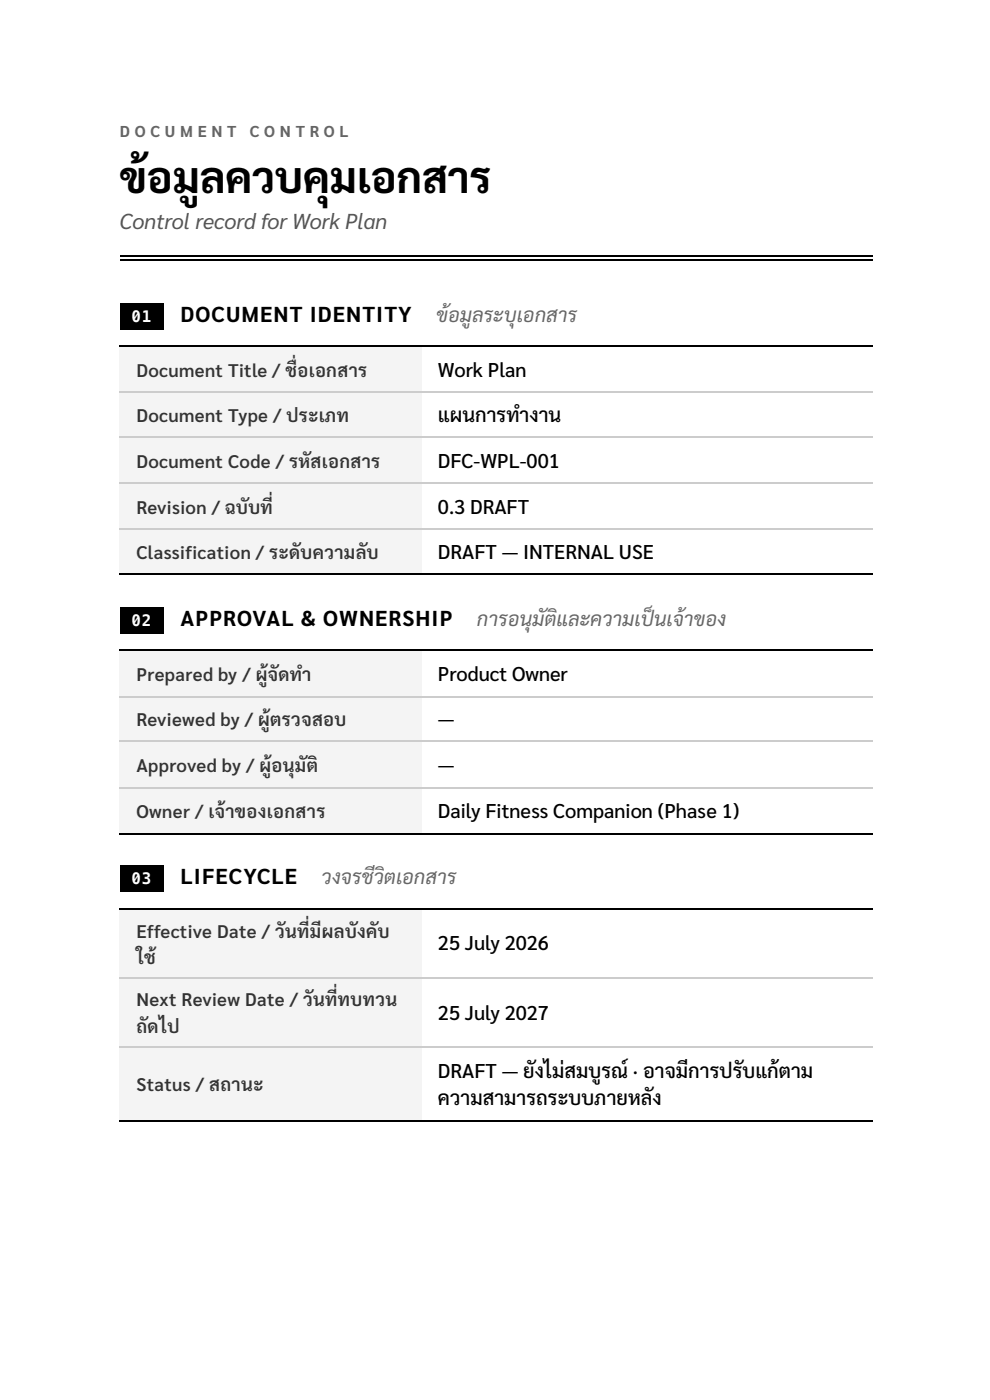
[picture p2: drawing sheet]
<svg xmlns="http://www.w3.org/2000/svg" width="210mm" height="297mm" viewBox="0 0 210 297" stroke-linecap="round" stroke-linejoin="round" font-family="sans-serif">
<defs><g id="words">
<g font-size="9.2">
<text x="25.4" y="41">ข้ อมู ลควบคุ มเอกสาร</text>
<text x="70" y="41">คุ</text>
</g>
<text font-size="4.6" fill="#555" x="25.4" y="48.7">Control record for Work Plan</text>
<g font-size="4.6">
<text x="38.3" y="68.3">DOCUMENT IDENTITY</text>
<text x="38.3" y="132.8">APPROVAL &amp; OWNERSHIP</text>
<text x="38.3" y="187.6">LIFECYCLE</text>
</g>
<g font-size="4.2" fill="#666">
<text x="92.5" y="68.3">ข้ อมู ลระบุ เอกสาร</text>
<text x="100.1" y="68.3">มู</text>
<text x="101.1" y="132.8">การอนุ มั ติ และความเป็ นเจ้ าของ</text>
<text x="138.6" y="132.8">ป็</text>
<text x="68.2" y="187.6">วงจรชี วิ ตเอกสาร</text>
</g>
<g font-size="4.2">
<text x="92.8" y="79.9">Work Plan</text>
<text x="92.8" y="89.4">แผนการทำ</text>
<text x="112.3" y="89.4">งาน</text>
<text x="92.8" y="99.2">DFC-WPL-001</text>
<text x="92.8" y="109">0.3 DRAFT</text>
<text x="92.8" y="118.5">DRAFT — INTERNAL USE</text>
<text x="92.8" y="144.5">Product Owner</text>
<text x="92.8" y="154">—</text>
<text x="92.8" y="163.8">—</text>
<text x="92.8" y="173.6">Daily Fitness Companion (Phase 1)</text>
<text x="92.8" y="201.6">25 July 2026</text>
<text x="92.8" y="216.4">25 July 2027</text>
<text x="92.8" y="228.6">DRAFT — ยั งไม่ สมบู รณ์</text>
<text x="113.4" y="228.6">ยั</text>
<text x="119.7" y="228.6">ม่</text>
<text x="134.2" y="228.6">· อาจมี การปรั บแก้ ตาม</text>
<text x="146" y="228.6">มี</text>
<text x="157.4" y="228.6">รั</text>
<text x="92.8" y="234.4">ความสามารถระบบภายหลั ง</text>
</g>
<g font-size="3.9" fill="#333">
<text x="28.9" y="79.9">Document Title / ชื่ อเอกสาร</text>
<text x="28.9" y="89.4">Document Type / ประเภท</text>
<text x="28.9" y="99.2">Document Code / รหั สเอกสาร</text>
<text x="28.9" y="109">Revision / ฉบั บที่</text>
<text x="28.9" y="118.5">Classification / ระดั บความลั บ</text>
<text x="28.9" y="144.5">Prepared by / ผู้ จั ดทำ</text>
<text x="28.9" y="154">Reviewed by / ผู้ ตรวจสอบ</text>
<text x="28.9" y="163.8">Approved by / ผู้ อนุ มั ติ</text>
<text x="28.9" y="173.6">Owner / เจ้ าของเอกสาร</text>
<text x="28.9" y="199">Effective Date / วั นที่ มี ผลบั งคั บ</text>
<text x="28.9" y="204.5">ใช้</text>
<text x="28.9" y="213.5">Next Review Date / วั นที่ ทบทวน</text>
<text x="28.9" y="219.1">ถั ดไป</text>
<text x="28.9" y="231.5">Status / สถานะ</text>
</g>
<g font-size="3.3" fill="#666">
<text x="25.4" y="29.1">D O C U M E N T</text>
<text x="52.9" y="29.1">C O N T R O L</text>
</g>
<g font-size="3.3" fill="#fff">
<text x="27.9" y="68.3">01</text>
<text x="27.9" y="132.8">02</text>
<text x="27.9" y="187.6">03</text>
</g>
</g></defs>
<path d="M25.4 54.4h159.7M25.4 55.2h159.7" fill="none" stroke="#000" stroke-width=".26"/>
<g fill="#f4f4f4">
<path d="M25.4 73.3h64v9.8h-64z"/>
<path d="M25.4 83.1h64v9.8h-64z"/>
<path d="M25.4 92.9h64v9.8h-64z"/>
<path d="M25.4 102.7h64v9.5h-64z"/>
<path d="M25.4 112.2h64v9.8h-64z"/>
</g>
<path d="M25.4 73.4h159.7M25.4 121.8h159.7" fill="none" stroke="#000" stroke-width=".26"/>
<path d="M25.4 83.2h159.7M25.4 92.7h159.7M25.4 102.5h159.7M25.4 112.3h159.7" fill="none" stroke="#ccc" stroke-width=".26"/>
<g fill="#f4f4f4">
<path d="M25.4 137.8h64v9.8h-64z"/>
<path d="M25.4 147.6h64v9.8h-64z"/>
<path d="M25.4 157.4h64v9.8h-64z"/>
<path d="M25.4 167.2h64v9.5h-64z"/>
</g>
<path d="M25.4 138h159.7M25.4 176.9h159.7" fill="none" stroke="#000" stroke-width=".26"/>
<path d="M25.4 147.8h159.7M25.4 157.3h159.7M25.4 167.1h159.7" fill="none" stroke="#ccc" stroke-width=".26"/>
<g fill="#f4f4f4">
<path d="M25.4 192.9h64v14.5h-64z"/>
<path d="M25.4 207.4h64v14.8h-64z"/>
<path d="M25.4 222.2h64v15.7h-64z"/>
</g>
<path d="M25.4 192.7h159.7M25.4 237.7h159.7" fill="none" stroke="#000" stroke-width=".26"/>
<path d="M25.4 207.6h159.7M25.4 222.1h159.7" fill="none" stroke="#ccc" stroke-width=".26"/>
<path d="M25.4 64.3h9.3v5.5h-9.3zM25.4 128.8h9.3v5.6h-9.3zM25.4 183.6h9.3v5.6h-9.3z" fill="#000"/>
<use href="#words"/>
</svg>
